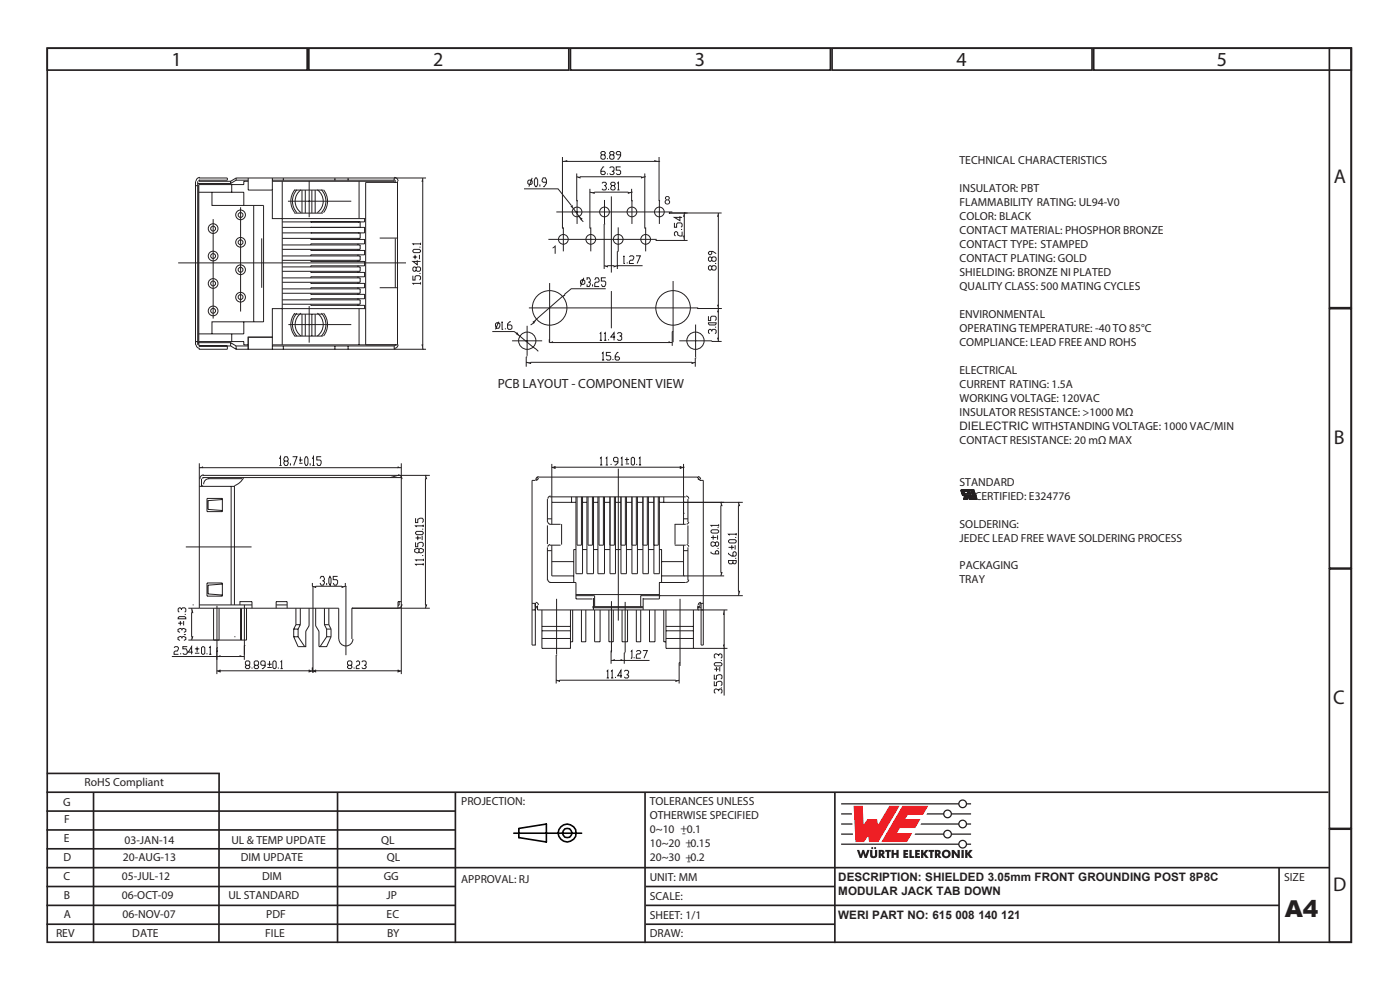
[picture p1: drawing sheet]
<svg xmlns="http://www.w3.org/2000/svg" width="297mm" height="210mm" viewBox="0 0 297 210" stroke-linecap="round" stroke-linejoin="round" font-family="sans-serif">
<defs><g id="words">
<text font-size="4.9" fill="#231f20" x="272.6" y="194.5">A4</text>
<g font-size="4.2" fill="#231f20">
<text x="36.4" y="14">1</text>
<text x="91.9" y="14">2</text>
<text x="147.4" y="14">3</text>
<text x="202.9" y="14">4</text>
<text x="258.2" y="14">5</text>
<text x="282.9" y="38.8">A</text>
<text x="282.9" y="94.1">B</text>
<text x="282.8" y="149.3">C</text>
<text x="282.8" y="189">D</text>
</g>
<text font-size="2.8" fill="#231f20" x="105.6" y="82.3">PCB LAYOUT - COMPONENT VIEW</text>
<g font-size="2.5" fill="#231f20">
<text x="203.6" y="34.9">TECHNICAL CHARACTERISTICS</text>
<text x="203.6" y="40.8">INSULATOR: PBT</text>
<text x="203.6" y="43.8">FLAMMABILITY RATING: UL94-V0</text>
<text x="203.6" y="46.7">COLOR: BLACK</text>
<text x="203.6" y="49.7">CONTACT MATERIAL: PHOSPHOR BRONZE</text>
<text x="203.6" y="52.7">CONTACT TYPE: STAMPED</text>
<text x="203.6" y="55.6">CONTACT PLATING: GOLD</text>
<text x="203.6" y="58.6">SHIELDING: BRONZE NI PLATED</text>
<text x="203.6" y="61.6">QUALITY CLASS: 500 MATING CYCLES</text>
<text x="203.6" y="67.5">ENVIRONMENTAL</text>
<text x="203.6" y="70.4">OPERATING TEMPERATURE: -40 TO 85°C</text>
<text x="203.6" y="73.4">COMPLIANCE: LEAD FREEAND ROHS</text>
<text x="203.6" y="79.4">ELECTRICAL</text>
<text x="203.6" y="82.3">CURRENT RATING: 1.5A</text>
<text x="203.6" y="85.3">WORKING VOLTAGE: 120VAC</text>
<text x="203.6" y="88.3">INSULATOR RESISTANCE: &gt;1000 MΩ</text>
<text x="203.6" y="91.2">DIELECTRIC WITHSTANDING VOLTAGE: 1000 VAC/MIN</text>
<text x="203.6" y="94.2">CONTACT RESISTANCE: 20 mΩ MAX</text>
<text x="203.6" y="103">STANDARD</text>
<text x="206.8" y="106">CERTIFIED: E324776</text>
<text x="203.6" y="112">SOLDERING:</text>
<text x="203.6" y="114.9">JEDEC LEAD FREE WAVE SOLDERING PROCESS</text>
<text x="203.6" y="120.8">PACKAGING</text>
<text x="203.6" y="123.8">TRAY</text>
<text x="17.9" y="166.8">RoHS Compliant</text>
<text x="13.4" y="171">G</text>
<text x="97.8" y="170.8">PROJECTION:</text>
<text x="137.8" y="170.8">TOLERANCES UNLESS</text>
<text x="137.8" y="173.8">OTHERWISE SPECIFIED</text>
<text x="13.5" y="178.7">E</text>
<text x="13.6" y="174.6">F</text>
<text x="26.4" y="179.1">03-JAN-14</text>
<text x="49.1" y="179.1">UL &amp; TEMP UPDATE</text>
<text x="80.8" y="179.1">QL</text>
<text x="137.8" y="176.8">0~10 +0.1</text>
<text x="137.8" y="179.7">10~20 +-0.15</text>
<text x="144.7" y="177.5">-</text>
<text x="13.4" y="182.7">D</text>
<text x="26.1" y="182.7">20-AUG-13</text>
<text x="51.1" y="182.7">DIM UPDATE</text>
<text x="82.1" y="182.7">QL</text>
<text x="137.8" y="182.7">20~30 +0.2</text>
<text x="145.8" y="183.5">-</text>
<text x="13.4" y="186.7">C</text>
<text x="13.5" y="190.8">B</text>
<text x="25.8" y="190.8">06-OCT-09</text>
<text x="25.9" y="186.7">05-JUL-12</text>
<text x="48.5" y="190.8">UL STANDARD</text>
<text x="55.6" y="186.7">DIM</text>
<text x="81.4" y="186.7">GG</text>
<text x="82" y="190.8">JP</text>
<text x="97.8" y="187.3">APPROVAL: RJ</text>
<text x="137.8" y="186.8">UNIT: MM</text>
<text x="137.8" y="190.9">SCALE:</text>
<text x="177.8" y="186.8">DESCRIPTION: SHIELDED 3.05mm FRONT GROUNDING POST 8P8C</text>
<text x="177.8" y="189.8">MODULAR JACK TAB DOWN</text>
<text x="272.4" y="186.8">SIZE</text>
<text x="13.5" y="194.8">A</text>
<text x="26" y="194.8">06-NOV-07</text>
<text x="56.5" y="194.8">PDF</text>
<text x="82" y="194.8">EC</text>
<text x="137.8" y="194.8">SHEET: 1/1</text>
<text x="177.8" y="194.8">WERI PART NO: 615</text>
<text x="202.7" y="194.8">008</text>
<text x="207.5" y="194.8">140</text>
<text x="212.4" y="194.8">121</text>
<text x="11.9" y="198.8">REV</text>
<text x="28.1" y="198.8">DATE</text>
<text x="56.3" y="198.8">FILE</text>
<text x="82.1" y="198.8">BY</text>
<text x="137.8" y="198.8">DRAW:</text>
</g>
</g></defs>
<!-- layer: Calque 1 -->
<g fill="none" stroke="#231f20" stroke-width=".35">
<path d="M10 10.2h276.7v189.7h-276.7zM10 10.2h55.2v4.7h-55.2zM65.5 10.2h55.2v4.7h-55.2zM121 10.2h55.2v4.7h-55.2zM176.5 10.2h55.2v4.7h-55.2zM232 10.2h54.7v4.7h-54.7zM282 10.2h4.7v55.1h-4.7zM282 65.5h4.7v55h-4.7zM282 120.7h4.7v55h-4.7zM9.8 168h272M9.8 172h86.7M9.8 176h86.7"/>
<path d="M9.9 164.1h36.7M19.8 168v32M46.5 164l-.1 36M71.6 168v32M96.6 168v32M136.8 168v32M177.1 168v32M282 175.9h4.7v24h-4.7zM9.8 192h86.7M9.8 196h86.7M9.8 180h86.7M9.8 184h272.2"/>
<path d="M9.8 188h86.7M137 192h134.3M137 196h40.1M137 188h40.1M271.3 184v16"/>
</g>
<g fill="none" stroke="#000" stroke-width=".34">
<path d="M109 176.7h14.4M110.1 175.7l5.8-.9v3.8l-5.8-.9z"/>
<circle cx="120.3" cy="176.7" r="1.88"/>
<circle cx="120.3" cy="176.7" r="1.02"/>
</g>
<g fill="#ee1d23">
<path d="M181.1 170.9h1.9l.2 4 .9-1.2h2l.2 1.3 2.4-4.1h2.1l-4.5 7.7h-1.9l-.2-1.3-.9 1.3h-1.8z"/>
<path d="M191.4 170.9h5.5l-1.1 1.9h-3.2l-.6 .9h3.3l-1.1 1.9h-3.3l-.6 1.1h3.2l-1.1 1.9h-5.4z"/>
</g>
<g fill="#231f20">
<path d="M181.8 180.3h.5l.3 1 .3-1h.4l.3 1 .4-1h.5l-.6 1.7h-.5l-.3-1-.3 1h-.4z"/>
<path d="M184.6 180.3h.5v1.2l.2 .1 .3-.1v-1.2h.5v1.1a.76 .76 0 0 1-.8 .6 .76 .76 0 0 1-.7-.6z"/>
<path d="M187.8 180.3h1.2v.4h-.4v1.3h-.5l.1-1.3h-.4z"/>
<path d="M189.1 180.3h.5v.6h.6v-.6h.5l-.1 1.7h-.4v-.7h-.6v.7h-.5z"/>
<path d="M191.6 180.3h1.1v.4h-.6v.2h.5v.4h-.5v.3h.6v.4h-1.1z"/>
<path d="M192.9 180.3h.5v1.3h.5v.4h-1z"/>
<path d="M194.1 180.3h1v.4h-.5v.2h.5v.4h-.5v.3h.6v.4h-1.1z"/>
<path d="M195.4 180.3h.5v.7l.5-.7h.6l-.7 .8 .7 .9h-.6l-.5-.7v.7h-.5z"/>
<path d="M197 180.3h1.2v.4h-.4v1.3h-.5v-1.3h-.3z"/>
<path d="M201.9 180.3h.5l.8 1-.1-1h.5v1.7h-.5l-.7-1.1v1.1h-.5z"/>
<path d="M204 180.3h.5v1.7h-.5z"/>
<path d="M204.7 180.3h.5v.7l.5-.7h.6l-.6 .8 .7 .9h-.6l-.6-.7v.7h-.5z"/>
<circle cx="185" cy="179.9" r=".22"/>
<circle cx="185.7" cy="179.9" r=".22"/>
</g>
<g fill="#231f20">
<path d="M186.9 180.7v.3h.2v-.2zM186.4 180.3h.5a.55 .55 0 0 1 .7 .3 .55 .55 0 0 1-.3 .7l.5 .7h-.5l-.4-.6v.6h-.5z" fill-rule="evenodd"/>
<path d="M198.8 180.7v.3h.2l.1-.2zM198.3 180.3h.6a.55 .55 0 0 1 .6 .3 .55 .55 0 0 1-.2 .7l.4 .7h-.5l-.4-.6v.6h-.5z" fill-rule="evenodd"/>
<path d="M200.3 181.2a.5 .5 0 0 0 1 0 .5 .5 0 0 0-1 0zM199.8 181.1a.95 .95 0 0 1 1.9 0 .95 .95 0 0 1-1.9 0z" fill-rule="evenodd"/>
</g>
<path d="M178.4 176.9h2.6M178.4 174.8h2.4M178.4 172.6h2.3" fill="none" stroke="#231f20" stroke-width=".27"/>
<g fill="#231f20">
<path d="M178.4 170.4h24.9a.94 .94 0 0 1 .9-.8 .94 .94 0 0 1 1 .8h.8v.2h-.8a.94 .94 0 0 1-1 .9 .94 .94 0 0 1-.9-.9h-24.9zM203.5 170.5a.7 .7 0 0 1 1.4 0 .7 .7 0 0 1-1.4 0z" fill-rule="evenodd"/>
<path d="M196.7 172.5h3.4a.94 .94 0 0 1 .9-.8 .94 .94 0 0 1 1 .8h4v.3h-4a.94 .94 0 0 1-1 .8 .94 .94 0 0 1-.9-.8h-3.6zM200.3 172.6a.7 .7 0 0 1 1.4 0 .7 .7 0 0 1-1.4 0z" fill-rule="evenodd"/>
<path d="M195.4 174.7h7.9a.94 .94 0 0 1 .9-.9 .94 .94 0 0 1 1 .9h.8v.2h-.8a.94 .94 0 0 1-1 .8 .94 .94 0 0 1-.9-.8h-8zM203.5 174.8a.7 .7 0 0 1 1.4 0 .7 .7 0 0 1-1.4 0z" fill-rule="evenodd"/>
<path d="M194.2 176.8h5.9a.94 .94 0 0 1 .9-.8 .94 .94 0 0 1 1 .8h4v.3h-4a.94 .94 0 0 1-1 .8 .94 .94 0 0 1-.9-.8h-6.1zM200.3 176.9a.7 .7 0 0 1 1.4 0 .7 .7 0 0 1-1.4 0z" fill-rule="evenodd"/>
<path d="M178.4 178.9h24.9a.94 .94 0 0 1 .9-.8 .94 .94 0 0 1 1 .8h.8v.3h-.8a.94 .94 0 0 1-1 .8 .94 .94 0 0 1-.9-.8h-24.9zM203.5 179.1a.7 .7 0 0 1 1.4 0 .7 .7 0 0 1-1.4 0z" fill-rule="evenodd"/>
</g>
<path d="M45.2 46.5v21.1M131.2 99.4v32.2M84.4 100.8h6.8M90.3 101.5v26.8M66.4 124.3v18.4M74.7 129h16.5M118.1 127v11.8" fill="none" stroke="#231f20" stroke-width=".21"/>
<path d="M90.3 128.3h.2l-.2 .7z" fill="#231f20"/>
<path d="M90.3 128.3h.2l-.2 .7" fill="none" stroke="#231f20" stroke-width=".21"/>
<path d="M90.3 100.8l.2 .7h-.2z" fill="#231f20"/>
<g fill="none" stroke="#231f20" stroke-width=".21">
<path d="M84.4 100.8h.1M88.2 112.9l.2-.2h1.2l.2 .5-.2 .2h-1.2zM88.2 109.9v1h.4v-.7l.5-.3h.5l.2 .3v.4l-.2 .3M88.2 115v1h.4v-.7l.5-.3h.5l.2 .3v.4l-.2 .3M88.2 114.1h1.1M88.6 113.6v1M89.6 112.2h.2M89.6 113.6v1M89.6 117.8h.2M89.8 111.6h-1.6l.2 .2M89.8 119.7h-1.6l.2 .2M89.8 111.3v.5"/>
<path d="M89.8 119.5v.4M90.3 100.8h.1M90.3 100.8l.2 .7h-.2M36.5 139.3h9.5M46 138.1h.1M46 137.4v5.6M46.7 139.3h4.2M51.8 136.9v3.1M74.7 129h.1M46.7 142.3h18.9M52.3 141.1l-.2-.2v-.5l.2-.2h.5l.2 .2v.5l-.9 .5 .2 .4h.5l.2-.2-.2-.5M53.5 141.6v.2"/>
<path d="M54.2 141.1l-.3-.2v-.5l.3-.2h.4l.3 .2v.5l-1 .5 .3 .4h.4l.3-.2-.3-.5M56.3 141.1h-.7l-.3-.2v-.5l.3-.2h.4l.3 .2v1l-.5 .4h-.2M56.7 140.9h1M56.7 141.6h1M57.2 140.2v1.2M58.1 140.2l.5 .2v1.2l-.3 .2-.4-.2v-1.2zM59 141.6v.2M59.5 140.4l.2-.2v1.6M59.5 141.8h.5M66.3 141.6v.9M66.3 142.3h.1M66.3 142.5h.1"/>
</g>
<g fill="#231f20" stroke="#231f20" stroke-width=".21">
<path d="M46 142.3l.7-.2v.4z"/>
<path d="M65.6 142.1l.7 .2-.7 .2z"/>
</g>
<path d="M50.9 139l.9 .3h-.9z" fill="#231f20"/>
<path d="M50.9 139v.3h.9" fill="none" stroke="#231f20" stroke-width=".21"/>
<path d="M46 139.3l.7-.3v.3z" fill="#231f20"/>
<g fill="none" stroke="#231f20" stroke-width=".21">
<path d="M42.3 98.3v3.2M43 99.2h41.4M85.1 98.3v3.2M36.9 137.4l.3-.2h.4l.3 .2-.3 .7h-.4l-.3 .2v.5h1M38.3 138.6v.2M39.7 137.2h-.9v.4h.7l.2 .5v.5l-.2 .2h-.5l-.2-.2M40.9 138.3h-.9l.7-1.1v1.6M41.4 137.6h.9M41.4 138.6h.9M41.8 137.2v1.1M42.7 137.4l.3-.2 .4 .2v1.2l-.2 .2-.5-.2zM43.9 138.6v.2"/>
<path d="M44.4 137.4l.2-.2v1.6M44.4 138.8h.4M46 139.3h.1M46 137.4h.1M46.7 139v.3h-.7M51.8 136.9h.1M85.1 128.3h.1M85.1 128.3v14.7M66.3 142.3h.1M66.3 142.5h.1M66.3 141.6v.9M67 142.3h17.4"/>
<path d="M74 141.1l-.3-.2v-.5l.3-.2h.4l.3 .2v.5l-.3 .2h-.4l-.3 .5 .3 .2h.4l.3-.2-.3-.5M75.1 141.6v.2M75.6 140.4l.2-.2 .5 .2v.5l-.7 .5v.4h.7M76.7 140.4l.3-.2h.4l.3 .2v.5l-.5 .2M77.4 141.1l.3 .3-.3 .4h-.4l-.3-.2"/>
</g>
<g fill="#231f20" stroke="#231f20" stroke-width=".21">
<path d="M84.4 142.1l.7 .2-.7 .2z"/>
<path d="M66.3 142.3l.7-.2v.4z"/>
</g>
<path d="M84.4 99l.7 .2h-.7z" fill="#231f20"/>
<path d="M84.4 99v.2h.7" fill="none" stroke="#231f20" stroke-width=".21"/>
<path d="M42.3 99.2l.7-.2v.2z" fill="#231f20"/>
<g fill="none" stroke="#231f20" stroke-width=".21">
<path d="M128.2 42.4v5.1M129.7 41.7v16.1M134.1 42.4v5.1M112.2 65.3h35.9M116.5 72v.7M116.6 60v12.6M117.2 72.7h24.7M142.6 70.3v3.1M42.3 99.2h.1M43 99v.2h-.7M59.3 97.3l.2-.4v1.8M59.3 98.7h.4"/>
<path d="M60.4 97.8l-.2-.2 .2-.7h.5l.2 .4-.2 .5h-.5l-.2 .2 .2 .7h.5l.2-.4-.2-.5M61.6 98.3v.4M62.1 96.9h.9l-.7 1.8M63.5 97.6h.7M63.5 98.3h.7M63.7 96.9v1.1M64.9 96.9h.2l.2 .4v1l-.2 .4h-.2l-.3-.4v-1zM65.8 98.3v.4M66.3 97.3l.2-.4v1.8M66.3 98.7h.4M68.1 96.9h-.9v.7h.7l.2 .2v.5l-.2 .4h-.5l-.2-.4M42.3 101.5h.1"/>
<path d="M85.1 101.5h.1"/>
</g>
<path d="M141.9 72.4l.7 .3h-.7z" fill="#231f20"/>
<path d="M141.9 72.4v.3h.7" fill="none" stroke="#231f20" stroke-width=".21"/>
<path d="M116.5 72.7l.7-.3v.3z" fill="#231f20"/>
<g fill="none" stroke="#231f20" stroke-width=".21">
<path d="M139.1 51h6.8M141.9 45.2h4M145.2 45.9v4.2M117.2 72.4v.3h-.7M127.2 70.8l.3-.2v1.6M127.2 72.2h.5M128.2 70.8l.2-.2v1.6M128.2 72.2h.4M129.1 72v.2M130.5 71.5h-.9l.7-.9v1.6M131 70.8l.2-.2h.5l.2 .2-.2 .5h-.3M131.7 71.3l.2 .2v.5l-.2 .2h-.5l-.2-.2"/>
<path d="M142.6 70.3h.1"/>
</g>
<path d="M144.9 50.1h.3v.9z" fill="#231f20"/>
<path d="M144.9 50.1h.3v.9" fill="none" stroke="#231f20" stroke-width=".21"/>
<path d="M145.2 45.2v.7h-.3z" fill="#231f20"/>
<path d="M139.1 51h.1M141.9 45.2h.1M141.9 45.2h11.2M143.1 47.3v.9h.4v-.7l.3-.2h.7l.2 .2v.5l-.2 .2M144.2 45.9v.9l-1.1-.7h1.6M144.5 48.7h.2M144.7 49.1v1h-.5l-.4-.3v-.4l-.3-.3-.4 .3v.4l.2 .3M145.2 45.2h.1M145.2 45.2v.7h-.3M152.4 45.9v18.8M148 65.4h5.1" fill="none" stroke="#231f20" stroke-width=".21"/>
<path d="M152.4 45.2v.7h-.2z" fill="#231f20"/>
<path d="M152.4 45.2v.7h-.2" fill="none" stroke="#231f20" stroke-width=".21"/>
<path d="M152.2 64.7h.2v.7z" fill="#231f20"/>
<g fill="none" stroke="#231f20" stroke-width=".21">
<path d="M116.3 50.8h23M125.3 48.2v5.1M131.1 48.2v5.1M141.9 45.2h.1M151 53.3v.5l-.2 .2-.5-.2 .2-.5h.7l.7 .5M151 54.7l.2-.2h.5l.2 .2v.5l-.2 .2h-.5l-.4-.9-.5 .2v.5l.2 .2 .5-.2M151 56.6l.2-.2h.5l.2 .2v.5l-.2 .2h-.5l-.2-.2v-.5l-.5-.2-.2 .2v.5l.2 .2 .5-.2M151.7 55.9h.2M148 65.4h.1M152.2 64.7h.2v.7M152.4 65.4h.1M118 138.9v6.1"/>
<path d="M118.7 144.3h24.7M144.1 140.6v4.4"/>
</g>
<path d="M143.4 144.3h.7l-.7 .2z" fill="#231f20"/>
<path d="M143.4 144.3v.2l.7-.2" fill="none" stroke="#231f20" stroke-width=".21"/>
<path d="M118 144.3h.7v.2z" fill="#231f20"/>
<g fill="none" stroke="#231f20" stroke-width=".21">
<path d="M125.1 40.1v8.3M126.1 40.8h7.2M134 40.1v2.5M118 138.9h.1M144.3 127v14.3M118 144.3l.7 .2v-.2M118 144.3h.1M128.7 142.4l.2-.2v1.6M128.7 143.8h.5M129.6 142.4l.3-.2v1.6M129.6 143.8h.5M130.6 143.6v.2"/>
<path d="M132 143.4h-1l.7-1.2v1.6M132.4 142.4l.3-.2h.4l.3 .2-.3 .7h-.2M133.1 143.1l.3 .3-.3 .4h-.4l-.3-.2M144.1 140.6h.1"/>
</g>
<path d="M125.1 40.8h1v.2z" fill="#231f20"/>
<path d="M125.1 40.8l1 .2v-.2" fill="none" stroke="#231f20" stroke-width=".21"/>
<path d="M133.3 40.8h.7l-.7 .2z" fill="#231f20"/>
<g fill="none" stroke="#231f20" stroke-width=".21">
<path d="M127.7 38.9l.2-.2h.5l.2 .2v.2l-.4 .3M128.4 39.4l.2 .7-.2 .2h-.5l-.2-.2M129.8 39.4l-.2-.3 .2-.4h.5l.2 .2-.2 .5h-.5l-.2 .4 .2 .5h.5l.2-.2-.2-.7M131 38.9l.2-.2v1.6M125.1 48.4h.1M128.2 47.5v9.6M128.9 56.4h1.4M129.1 40.1v.2M131 56.4h5.3M131 53.3v3.8M131 40.3h.4M133.3 40.8v.2l.7-.2"/>
<path d="M134 40.8h.1M134 42.6h.1"/>
</g>
<path d="M128.2 56.4h.7v.2z" fill="#231f20"/>
<path d="M128.2 56.4l.7 .2v-.2" fill="none" stroke="#231f20" stroke-width=".21"/>
<path d="M130.3 56.4h.7l-.7 .2z" fill="#231f20"/>
<g fill="none" stroke="#231f20" stroke-width=".21">
<path d="M118 45h24.6M119.5 48.2v5.1M122.4 42.4v5.1M128.2 47.5h.1M130.3 56.4v.2l.7-.2M131 56.4h.1M131 53.3h.1M132.4 54.5v-.2v1.6h.2M133.1 55.7v.2M133.5 54.5l.3-.2h.4l.3 .2-.3 .7h-.4l-.3 .2v.5h1M134.9 54.3h1l-.7 1.6M137 48.2v5.1"/>
<path d="M139.9 42.4v5.1M147.1 137.5h7.2M148 129.4h6.3M153.6 130.3v6.5M153.6 137.5v10"/>
</g>
<path d="M153.6 129.4v.9h-.2z" fill="#231f20"/>
<path d="M153.6 129.4v.9h-.2" fill="none" stroke="#231f20" stroke-width=".21"/>
<path d="M153.4 136.8h.2v.7z" fill="#231f20"/>
<g fill="none" stroke="#231f20" stroke-width=".21">
<path d="M129.6 138v2.8M132.4 138.5v2.3M147.1 137.5h.1M148 129.4h.1M152.5 138.9l.2-.2 .5 .2v.5l-.3 .2M152.5 139.2v-.3l-.7-.2-.3 .2v.5l.3 .2M153.4 136.8h.2v.7M153.6 137.5h.1M130.3 140.1h1.4M132.4 140.1h5.4M151.5 143.1v1h.5v-.7l.5-.3h.4l.3 .3v.4l-.3 .3M151.5 144.5v1h.5v-.7l.5-.3h.4l.3 .3v.4l-.3 .3"/>
<path d="M151.5 142h1M151.8 140.6h1.1l.3 .4-.3 .3h-1.1l-.3-.3zM152 141.5v.9M152.5 146.4l.2-.3 .5 .3v.4l-.3 .3M152.5 146.6v-.2l-.7-.3-.3 .3v.4l.3 .3M152.7 141.5v.9M152.9 140.1h.3M152.9 145.9h.3"/>
</g>
<path d="M129.6 140.1l.7-.2v.2z" fill="#231f20"/>
<path d="M130.3 139.9v.2h-.7" fill="none" stroke="#231f20" stroke-width=".21"/>
<path d="M131.7 139.9l.7 .2h-.7z" fill="#231f20"/>
<g fill="none" stroke="#231f20" stroke-width=".21">
<path d="M41.5 38.5v34.7M41.5 39.4h.4M41.9 38.5v34.7M41.9 38.9h7M42.2 37.8h6v.4h-6M42.4 38.2l-.2 .2 6.7 .1M42.4 37.6a.8 .8 0 0 0-.8 .8M49.2 39.2v1.6M50.1 38.2l-1.2 .7v-.4M50.1 37.8h40.3M50.1 38.2h2.6M50.1 37.8l-1.2 .7"/>
<path d="M50.1 37.8v.4M52.7 38.5h-1v.7h-9.5v34M52.7 37.8v2.5h5.1M57.8 37.8v2.5M57.8 38.5h25.8v.2M59.9 38.5v34.7M60.1 37.8v.4M65.6 38.4v7.7M71.1 37.8v.4M73.8 37.8v.4M76.2 38.5v7.9M83.6 37.8v.4h-25.8"/>
<path d="M83.6 37.8h.1M83.6 38.2l.2 .1 .1 .4M83.6 37.6a.8 .8 0 0 1 .8 .8M84.3 38.7h-6.7v34.5M84.3 38.5v34.7h-26.5M89.7 38.5v34.7M112.2 38.2h.5l.2 .2v.5l-.2 .2h-.5l-.2-.2v-.5zM112.9 37.7l-.7 1.9M113.6 37.7h.2l.3 .5v.9l-.3 .5h-.2l-.2-.5v-.9zM114.5 39.1v.5M115.9 38.7h-.7l-.2-.3 .2-.7h.5l.2 .5v.7l-.4 .7h-.3M119.3 33.3v15.1"/>
<path d="M120.3 34.2h18.6M122.3 36.8v5.8M123 37.5h13.1M127.7 32.8l-.2-.4 .2-.3h.5l.2 .5-.9 .5v.4l.2 .3h.5l.2-.3v-.4l-.2-.3M128.2 35.4h-.3l-.4 .7v.7l.2 .2h.5l.2-.2-.2-.5h-.7M128.9 36.8v.2M128.9 33.5v.3M129.3 35.6l.3-.2h.4l.3 .2v.5l-.5 .2M129.6 32.8l-.3-.2 .3-.5h.4l.3 .3-.3 .4h-.4l-.3 .3v.4l.3 .3h.4l.3-.3v-.4l-.3-.3M130 36.3l.3 .3-.3 .4h-.4l-.3-.2M131.7 35.4h-1v.7h.7l.3 .2v.5l-.3 .2h-.4l-.3-.2M131.7 32.8h-.7l-.3-.4 .3-.3h.4l.3 .3v.7l-.5 .7h-.2"/>
<path d="M136.8 36.8v11.6M136.8 37.5h.1M139.8 33.3v9.3M139.8 34.2h.1M37.8 55.8h48.3M42.2 40.8h9.5v2.8M45 40.8v2.8h6.7M51 44v22.1M51.7 43.6h4.2v24.7h-10.9v2.5M53.8 43.6v24.7M55.5 50.6v10.4M57.8 40.3v6.1h19.8"/>
<path d="M59.9 52h16.5v.9h-16.5M59.9 54.3h16.5v.9h-16.5M59.9 56.6h16.5v1h-16.5M59.9 58.9h16.5v1h-16.5M59.9 48.2h17.4v1.2h-17.4M61.1 42.7h13.4M62.4 45.2h6.1M62.4 40.3h6.1M62.5 40.3a3.9 3.9 0 0 0 0 4.8M63 40.3a3.5 3.5 0 0 0 0 4.8M63.9 40.3a2.97 2.97 0 0 0 0 4.8M64.1 40.3v4.9"/>
<path d="M64.8 40.3v4.9M65.9 49.4h.1M65.9 47.1h.1M65.9 48.2h.1M65.9 59.9v.2h11.4v.9h-11.4v.3M65.9 50.6v.2h11.4v.9h-11.4v.3M65.9 52.9v.2h11.4v1h-11.4v.2M65.9 55.2v.3h11.4v.9h-11.4v.2M65.9 57.6v.2h11.4v.9h-11.4v.2M66.2 40.3v4.9M66.9 40.3v4.9M67.3 40.3a2.97 2.97 0 0 1 0 4.8"/>
<path d="M68.2 40.3a3.5 3.5 0 0 1 0 4.8M68.6 40.3a3.9 3.9 0 0 1 0 4.8M75.9 48.2h.1M75.9 47.1h.1M75.9 49.4h.1M75.9 50.6v.2M75.9 51.7v.3M75.9 52.9v.2M75.9 54.1v.2M75.9 55.2v.3M75.9 56.4v.2M75.9 57.6v.2"/>
<path d="M75.9 58.7v.2M75.9 59.9v.2M76.4 47.1v1.1M76.4 49.4v1.2h-16.5M77.3 46.4v.7h-17.4M80.6 50.5h3.8M83.9 50.6v10.4M87.6 53.1l.2-.2h1.2l.2 .5-.2 .2h-1.2zM87.6 58.5v.9h.5v-.7l.2-.2h.7l.2 .2v.5l-.2 .2M87.6 54.5h.9M88.1 54.1v.9M88.3 56.9l.2-.3h.5l.2 .3v.4l-.2 .3h-.5l-.2-.3v-.4l-.5-.3-.2 .3v.4l.2 .3 .5-.3"/>
<path d="M88.5 55.2v1l-.9-.7h1.6M89 52.4h.2M89 54.1v.9M89 58h.2M89.2 51.7h-1.6l.2 .3M89.2 51.5v.5M89.2 59.9v.4M111.2 40.1h7.2l2.8 3.5M119.3 48.4h.1M121.6 44.2h.1M121.6 44.2l1.2 1.7M122.3 42.6h.1"/>
<path d="M122.8 45.9h.1M123.1 59.6l.3-.2h.4l.3 .2v.5l-.3 .2h-.4l-.3-.2zM123.3 46.6l.4 .4M123.8 58.9l-.7 1.9M124.5 59.4v-.5h.5l.2 .7-.4 .3M125 59.9l.2 .2-.2 .7h-.5v-.5M126.2 59.4l.2-.5h.5l.2 .7-.9 .5v.7h.9M128.5 58.9h-.9v.7h.7l.2 .3v.4l-.2 .5h-.5l-.2-.5M136.8 48.4h.1M139.8 42.6h.1M142.8 59.6v13M41.5 72.5h.4"/>
<path d="M41.6 73.1a.8 .8 0 0 0 .8 .8M41.9 72.7h7M42.2 73.1l.2 .2M42.2 73.4h6.7M42.2 72.5h9.5v.7h1M48.2 73.4v.7h-6M48.9 73.4v-.7l1.2 .7M48.9 73.4l1.2 .7M49.2 70.8v1.7M50.1 73.4h2.6M50.1 73.4v.7M50.1 74.1h40.3"/>
<path d="M51.7 68.3v2.5h-9.5M57.8 73.4h25.8v.7M59.9 63.6h16.5v.9h-16.5M59.9 61.3h16.5v.9h-16.5M60.1 73.4v.7M61.2 68.9h13.3M62.4 71.3h6.1M62.4 66.6h6.1M62.5 66.4a3.9 3.9 0 0 0 0 4.9M63 66.4a3.5 3.5 0 0 0 0 4.9M63.9 66.4a2.97 2.97 0 0 0 0 4.9M64.1 66.6v4.7"/>
<path d="M64.8 66.6v4.7M65.6 64.9v7.8M65.9 62.2v.2h11.4v1h-11.4v.2M65.9 64.5v.3h11.4v.7M66.2 66.6v4.7M66.9 66.6v4.7M67.3 66.4a2.97 2.97 0 0 1 0 4.9M68.2 66.4a3.5 3.5 0 0 1 0 4.9M68.6 66.4a3.9 3.9 0 0 1 0 4.9M71.1 73.4v.7M73.8 73.4v.7M75.9 61v.3"/>
<path d="M75.9 62.2v.2M75.9 63.4v.2M75.9 64.5v.3M76.2 65.5v7.7M77.6 65.5h-19.8v6h-5.1v2.6v-2.6h5.1v2.6M80.6 61h3.8M83.6 73.2h.1M83.6 74.1h.1M83.9 73.2h.1M83.9 73.1l-.3 .2M84.4 73.1a.8 .8 0 0 1-.8 .8M89.2 60.1h-1.6l.2 .2"/>
<path d="M89.7 74.1h.1M104.4 70.3h4.7l.7 .5M105.3 68.5h.5l.2 .2v.5l-.2 .4h-.5l-.2-.4v-.5zM105.8 68.2l-.7 1.7M106.5 68.5v-.3v1.7h.2M107.2 69.6v.3M108.4 68.2h-.3l-.4 .5v.9l.2 .3h.5l.2-.3v-.4l-.2-.3h-.7M108.6 72.3h6.4M110.2 71.3l2.8 2.3M110.2 71.3h.1M111.6 75.7v2.1M111.6 76.9h.1"/>
<path d="M111.6 75.7h.1M111.8 69.1v6.4M112.6 76.9h34.2M113 73.6h.1M113.3 68.5l-.7 .4M113.7 74.1l.5 .4M113.7 67.8h.1M119.3 62.9h.1M119.3 62.9l-5.6 4.9M125.7 60.3v.5M127.7 75l.2-.2v1.6M127.7 76.4h.5"/>
<path d="M128.5 61.3h-7.3l-1.4 1.1M129.6 74.8h-1v.7h.7l.3 .2v.5l-.3 .2h-.4l-.3-.2M129.7 61.7v7.9M130 76.2v.2M131.2 74.8h-.2l-.5 .7v.7l.2 .2h.5l.2-.2-.2-.5h-.7M144.1 72.3h6.9M147.5 75.9v1.9M147.5 75.9h.1M147.6 68.8v7M148 65.4h.1M148 65.4h5.1M150.3 68.5h1.6v.2l-.2 .2h-1.2z"/>
<path d="M150.3 67.1v.9h.5v-.7l.2-.2h.7l.2 .2v.5l-.2 .2M151 72.4h.1M151 70.1l.2-.2h.5l.2 .2v.5l-.2 .2M151 70.3v-.2l-.5-.2-.2 .2v.5l.2 .2M151 72.4h2.1M151.7 69.4h.2M152.4 72.4h.1M152.4 66.1v5.6M117.1 98.4v12.8M117.8 99.1h26.5M127.3 97.2l.2-.2v1.6M127.3 98.6h.5"/>
<path d="M129.6 98.4v.2M132.6 97.5h.8M132.7 98.4h.7M133 97v1.2M134.1 97l.5 .2v1.2l-.2 .2-.5-.2v-1.2zM135.1 98.4v.2M135.5 97.2l.3-.2v1.6M135.5 98.6h.5M145 98.4v12.8M145 99.1h.1M39.4 116h14M42.3 103.2h7.4v25.1"/>
<path d="M42.3 101.5v27.5M42.7 101.5v1.7M43 102.9v.3M43 101.3h42.1M43 100.8h41.4l-1.6 .5M43.2 101.3l-.2 .2M43.2 100.7a.8 .8 0 0 0-.8 .8M43.9 105.7h3.3v2.8h-3.3zM44.1 101.5h7.3M44.4 101.5a1.15 1.15 0 0 0-1.2 1.2M47.2 106l-3.1 .2v1.9l3.1 .2M49 103.2v25.1"/>
<path d="M51.7 101.3a3.4 3.4 0 0 1-2 1.7M84.5 100.7a.8 .8 0 0 1 .8 .8M85.1 101.5v26.8M113.6 101.9h-.7v34.9h.7v-8.8M113.6 101.7h.4M114 101.2v.2M114.2 101.3l-.3 .5-.3 .1M114.3 101.2h33.7v.2M114.3 101.1l-.5 .3-.1 .3M116.1 116.8h1M116.1 110.1h1M116.1 116.1v7"/>
<path d="M116.1 105.9v4.9M116.1 111.4v4M116.2 110.7l.3 .4 .2 .1M116.6 105.4h28.9M116.6 115.6h2.3M116.6 111.2h2.3M116.7 115.5l-.2 .1-.3 .4M116.8 105.2l-.3 .1-.3 .5M117.1 106.6h5.1M117.1 119.1h4.6M117.1 106.6h.1M117.1 115.6v6.6h4.6"/>
<path d="M119.1 111.2v4.3M121.3 105.4v1.2M122.2 116.6h-.5v7M122.2 105.4v16.3h1.4v-16.3M122.4 105.4v10.2h.9v-10.2M123.6 106.6h.9M123.6 116.6h.9M124.5 105.4v16.3h1.4v-16.3M124.7 105.4v10.2h1v-10.2M125.9 116.6h.9M125.9 106.6h.9M126.8 105.4v16.3h1.4v-16.3"/>
<path d="M127.1 105.4v10.2h.9v-10.2M128.2 106.6h1.2M128.2 116.6h1.2M129.4 105.4v16.3h1.2v-16.3M130.3 105.4v10.2h-.9M130.6 106.6h1.1M130.6 116.6h1.1M131.7 105.4v16.3h1.2v-16.3M132.7 105.4v10.2h-1M132.9 106.6h1.2M132.9 116.6h1.2M134.1 105.4v16.3h1.1v-16.3"/>
<path d="M135 105.4v10.2h-.9M135.2 106.6h1.2M135.2 116.6h1.2M136.4 105.4v16.3h1.2v-16.3M137.3 105.4v10.2h-.9M137.6 106.6h1.1M137.6 116.6h1.1M138.7 105.4v16.3h1.2v-16.3M139.7 105.4v10.2h-1M139.9 116.6h.4v7M140.3 119.1h4.7M140.8 105.4v1.2"/>
<path d="M143.1 115.6h2.4M143.1 111.2h2.4M143.2 111.2v4.3M145 115.6v6.6M145 106.6h.1M145 108.9h.1M145 116.8h.9M145 110.1h.9M145.5 105.2l.3 .1 .3 .5M145.7 115.5l.2 .1 .2 .4M145.9 105.9v4.9M145.9 111.4v4"/>
<path d="M145.9 116.1v7M146.1 110.7l-.1 .2-.3 .3M148 101.7h.5M148.1 101.1l.5 .3v.3M148.1 101.3l.3 .5 .3 .1M148.5 101.9h.7v34.9h-.5v-8.8M150.8 112.6l.3-.2h1.1l.3 .4-.3 .3h-1.1zM150.8 117v.3l.5 .2h1.2v-.5l-.3-.2-.4 .2v.5M150.8 114h1.2M151.3 113.5v1M151.8 115.2l.4-.3 .3 .3v.4l-.5 .3-.2-.3v-.4l-.5-.3-.5 .3v.4l.3 .3 .7-.3M152.2 111.9h.3"/>
<path d="M152.2 113.5v1M152.2 116.3h.3M152.5 111.4h-1.7l.3 .3M152.5 111.2v.5M152.9 106.6h.1M152.9 107.3v14.2M154.6 117.3v.2l.7 .5h.7l.2-.3v-.4l-.2-.3-.5 .3v.7M154.6 116.1h1.1M154.8 114.5h1.2l.2 .4-.2 .3h-1.2l-.2-.3zM155.3 115.6v1M155.5 118.9h.7v.5l-.2 .2-.5-.2v-.5h-.9v.5l.2 .2h.5l.2-.2M156 114h.2"/>
<path d="M156 115.6v1M156 118.4h.2M156.2 113.3h-1.6l.2 .2M156.2 113.1v.4M156.7 106.6h.1M156.7 107.3v18.1M157.6 106.6h-17.7M37.8 132.2h.9M38 130.8h1.2l.2 .5h-1.6zM38.3 131.7v1M38.5 129.2l.2-.3h.5l.2 .3v.4l-.2 .3M38.5 129.4l-.2-.5-.5 .3v.4l.2 .3"/>
<path d="M39 131.7v1M39.2 130.3h.2M40 129h31.9v6.5M40.7 129.9v5.2M40.9 128.3h.1M42.3 128.3h11.2M43.9 123.7h3.3v2.8h-3.3zM45.3 129v6.8M46 128.5v9.8M46.5 129v6.8M47.2 123.9l-3.1 .2v1.9l3.1 .2M49.7 135.1h.1"/>
<path d="M50.9 128.3v-.7h2.6v1.4M51.1 129v6.8M51.8 128.3v10.6M52.3 129v6.8h-12.3M58.6 129v-1.4h2.3v1.4M58.6 128.3h2.3M62.3 133.4h.9M62.3 135.1h.9M62.3 133.4v1.7M62.8 129v3.5M62.8 132.5h.9M62.8 132.5l-.5 .9"/>
<path d="M63.2 133.4v1.7M63.2 135.1l1.4 2.1M63.7 132.5l-.5 .9M63.7 129v3.5M65.6 129v3.7l-.7 1.2v3.3h-1.7l-.9-2.1M66.3 123.7v.7M67 129v3.7l.7 1.2v3.3h1.6l.9-2.1M67 124.4h5.6M67.9 122.7l.2-.4h.5l.2 .7-.4 .2M68.6 123.2l.2 .2-.2 .7h-.5l-.2-.4M68.8 132.5h1M68.8 129v3.5"/>
<path d="M68.8 132.5l.5 .9M69.3 123.7v.4M69.3 135.1h.9M69.3 133.4v1.7M69.3 135.1l-1.4 2.1M69.3 133.4h.9M69.8 132.5l.4 .9M69.8 129v3.5M70 122.3l.2 .4v1l-.2 .4-.2-.4v-1zM70 124.1h.1M70.2 133.4v1.7M71.6 122.3h-.9v.7h.7l.2 .2v.5l-.2 .4h-.5l-.2-.4"/>
<path d="M71.9 135.5a1.49 1.49 0 0 0 1.5 1.5 1.49 1.49 0 0 0 1.5-1.5M73.3 124.4h.1M73.3 123.7v.7M73.4 124.3v14.7M84.7 127.6v.7M84.7 128.2l-.2 .2M85.1 127.6h-.7v1.4h-9.7v6.5M85.3 128.2a.8 .8 0 0 1-.8 .8M112.9 128h.7M113.6 128.7h.4M113.6 128v1.4h-.7M113.6 128.9h.4"/>
<path d="M113.6 127.8l.5 .3 .1 .2M115 129.4v8.1h6v-8.1M115 135.4h6M115 133.8h6M115 132.9h6M116.2 123l.1 .3 .5 .2M116.6 123.6h5.6v3.5h3.5M121.5 129.4v6.7h-.5M122.2 126.4h3.9v2.3M122.2 126.1h17.7M123.3 129.4v6.7h1v-6.7M125.7 128.7h10.7"/>
<path d="M125.7 128.9h10.7M125.9 126.9v2.5M126.1 129.4v6.7h1.2v-6.7M129.2 129.4v6.7h.9v-6.7M129.6 138h.1M129.7 127.5v10.9M131.7 139.9v.2h.7M132 129.4v6.7h1.1v-6.7M132.4 138.5h.1M132.6 127.7v10.7M133.8 138.2l.3-.2v1.6h-.3M134.5 139.4v.2"/>
<path d="M135 129.4v6.7h.9v-6.7M135 138.2l.2-.2h.5l.2 .2-.2 .5h-.5l-.2 .2v.7h.9M136.4 138h.9l-.7 1.6M136.4 126.9v2.5M137.8 129.4v6.7h1.2v-6.7M139.9 126.4h.1M140.8 129.4v6.7h.5M141.3 129.4v8.1h5.8v-8.1M141.3 135.4h5.8M141.3 133.8h5.8M141.3 132.9h5.8M145 122.2h.1"/>
<path d="M145.5 123.6h-5.6v3.5h-3.5M146.1 123l-.1 .3-.5 .2M148 128.4v1h-34v-1M148 128.9h.7M148.7 127.8h-.3l-.3 .5M148.7 129.4h.5M149.2 128h-.7v.7h-.5M153.6 122.2h-13.3M157.6 126.4h-21.7v2.3M132.4 140.1h.1"/>
<circle cx="45.2" cy="54.3" r=".52"/>
<circle cx="45.2" cy="48.5" r=".52"/>
<circle cx="45.2" cy="54.3" r="1.03"/>
<circle cx="45.2" cy="48.5" r="1.03"/>
<circle cx="51" cy="57.2" r=".52"/>
<circle cx="51" cy="51.4" r=".52"/>
<circle cx="51" cy="57.2" r="1.03"/>
<circle cx="51" cy="45.6" r=".52"/>
<circle cx="51" cy="51.4" r="1.03"/>
<circle cx="51" cy="45.6" r="1.03"/>
<circle cx="119.5" cy="50.8" r="1.03"/>
<circle cx="122.4" cy="45" r="1.03"/>
<circle cx="125.3" cy="50.8" r="1.03"/>
<circle cx="128.2" cy="45" r="1.03"/>
<circle cx="131.2" cy="50.8" r="1.03"/>
<circle cx="134.1" cy="45" r="1.03"/>
<circle cx="137" cy="50.8" r="1.03"/>
<circle cx="139.9" cy="45" r="1.03"/>
<circle cx="45.2" cy="60.1" r=".52"/>
<circle cx="45.2" cy="65.9" r=".52"/>
<circle cx="45.2" cy="60.1" r="1.03"/>
<circle cx="45.2" cy="66" r="1.03"/>
<circle cx="51" cy="63" r=".52"/>
<circle cx="51" cy="63" r="1.03"/>
<circle cx="111.9" cy="72.3" r="1.83"/>
<circle cx="116.6" cy="65.3" r="3.7"/>
<circle cx="142.8" cy="65.3" r="3.7"/>
<circle cx="147.5" cy="72.3" r="1.83"/>
</g>
<g fill="#231f20" stroke="#231f20" stroke-width=".21">
<path d="M40.7 129l.2 .9h-.2z"/>
<path d="M40.7 135.1h.2l-.2 .7z"/>
<path d="M122.8 45.9l.7 .4-.2 .3z"/>
<path d="M121.2 43.8l.2-.2 .2 .6z"/>
<path d="M113 68.2l.7-.4-.4 .7z"/>
<path d="M119.8 62.4v.2l-.5 .3z"/>
<path d="M122.3 37.5h.7v.2z"/>
<path d="M136.1 37.5h.7l-.7 .2z"/>
<path d="M119.3 34.2l1-.2v.2z"/>
<path d="M138.9 34l.9 .2h-.9z"/>
<path d="M72.6 124.4h.7l-.7 .2z"/>
<path d="M66.3 124.4h.7v.2z"/>
<path d="M89.7 37.8v.7h-.3z"/>
<path d="M89.4 73.2h.3v.9z"/>
<path d="M146.8 76.9h.7l-.7 .2z"/>
<path d="M111.6 76.9h1v.2z"/>
<path d="M152.4 65.4v.7h-.2z"/>
<path d="M152.2 71.7h.2v.7z"/>
<path d="M113 73.6l.7 .5z"/>
<path d="M109.5 70.8l.3-.2 .4 .7z"/>
<path d="M152.9 121.5h.3l-.3 .7z"/>
<path d="M152.9 106.6l.3 .7h-.3z"/>
<path d="M156.7 125.4h.2l-.2 1z"/>
<path d="M156.7 106.6l.2 .7h-.2z"/>
<path d="M117.1 99.1l.7-.2v.4z"/>
<path d="M144.3 98.9l.7 .2-.7 .2z"/>
</g>
<g fill="#231f20">
<path d="M117.2 52.5l.7-.5v1.8h-.2v-1.4l-.5 .3z"/>
<path d="M141.3 42a.3 .3 0 0 0 .6 0 .3 .3 0 0 0-.6 0zM141.2 42.8a.36 .36 0 0 0 .7 0 .36 .36 0 0 0-.7 0zM141.2 41.7a.48 .48 0 0 1 .7 0 .48 .48 0 0 1-.1 .7 .53 .53 0 0 1 .2 .8 .53 .53 0 0 1-.8 0 .53 .53 0 0 1 .1-.8l-.2-.2z"/>
<path d="M204 103.9l-.1 .2zM204.6 104.3h.6zM206.1 105.2h.2zM205.7 105.9h1.3zM205.3 105.3l-.2 .6zM205.3 105.2l.1 .1zM205.4 105.3l.3 .6zM204.2 105l.4 .1zM204.6 105.2l-.1 .7zM204.5 105.9h.6zM204.7 104.7h.6zM207.2 105.6l-.2 .3 .2-.1z"/>
</g>
<path d="M204 103.9l-.1 .2M204.2 105l.4 .2-.1 .7h.6l.2-.7 .4 .7h1.3l.2-.1v-.2M205.2 104.3h-.6M205.2 104.3h.1M205.3 104.6l-.6 .1M206 103.8l-.1 .1M206 105.2h.4" fill="none" stroke="#231f20" stroke-width=".21"/>
<path d="M204.1 103.8h1.4z" fill="#231f20"/>
<path d="M204.1 103.8h1.4" fill="none" stroke="#231f20" stroke-width=".21"/>
<path d="M206 103.8h.5z" fill="#231f20"/>
<path d="M206 103.8h.5" fill="none" stroke="#231f20" stroke-width=".21"/>
<path d="M204 103.9h1.5z" fill="#231f20"/>
<path d="M204.1 103.8l1.4 .1" fill="none" stroke="#231f20" stroke-width=".21"/>
<path d="M204.1 103.8l1.4 .1z" fill="#231f20"/>
<path d="M204.1 103.8l1.4 .1" fill="none" stroke="#231f20" stroke-width=".21"/>
<path d="M206 103.9h.5z" fill="#231f20"/>
<path d="M206 103.8l.5 .1" fill="none" stroke="#231f20" stroke-width=".21"/>
<path d="M206 103.8l.5 .1z" fill="#231f20"/>
<path d="M206 103.8l.5 .1" fill="none" stroke="#231f20" stroke-width=".21"/>
<path d="M204 103.9h1.5z" fill="#231f20"/>
<path d="M204 103.9h1.5" fill="none" stroke="#231f20" stroke-width=".21"/>
<path d="M204 103.9h1.5z" fill="#231f20"/>
<path d="M204 103.9h1.5" fill="none" stroke="#231f20" stroke-width=".21"/>
<path d="M206 103.9h.5z" fill="#231f20"/>
<path d="M206 103.9h.5" fill="none" stroke="#231f20" stroke-width=".21"/>
<path d="M206 103.9h.5z" fill="#231f20"/>
<path d="M206 103.9h.5" fill="none" stroke="#231f20" stroke-width=".21"/>
<path d="M204 103.9h1.6z" fill="#231f20"/>
<path d="M204 103.9h1.6" fill="none" stroke="#231f20" stroke-width=".21"/>
<path d="M204 103.9h1.6z" fill="#231f20"/>
<path d="M204 103.9h1.6" fill="none" stroke="#231f20" stroke-width=".21"/>
<path d="M206 103.9h.5z" fill="#231f20"/>
<path d="M206 103.9h.5" fill="none" stroke="#231f20" stroke-width=".21"/>
<path d="M206 103.9h.5z" fill="#231f20"/>
<path d="M206 103.9h.5" fill="none" stroke="#231f20" stroke-width=".21"/>
<path d="M204 103.9h1.6z" fill="#231f20"/>
<path d="M204 103.9h1.6" fill="none" stroke="#231f20" stroke-width=".21"/>
<path d="M204 103.9h1.6z" fill="#231f20"/>
<path d="M204 103.9h1.6" fill="none" stroke="#231f20" stroke-width=".21"/>
<path d="M206 103.9h.5z" fill="#231f20"/>
<path d="M206 103.9h.5" fill="none" stroke="#231f20" stroke-width=".21"/>
<path d="M206 103.9h.5z" fill="#231f20"/>
<path d="M206 103.9h.5" fill="none" stroke="#231f20" stroke-width=".21"/>
<path d="M204 103.9h1.6z" fill="#231f20"/>
<path d="M204 103.9h1.6" fill="none" stroke="#231f20" stroke-width=".21"/>
<path d="M204 103.9h1.6z" fill="#231f20"/>
<path d="M204 103.9h1.6" fill="none" stroke="#231f20" stroke-width=".21"/>
<path d="M206 103.9h.6z" fill="#231f20"/>
<path d="M206 103.9h.6" fill="none" stroke="#231f20" stroke-width=".21"/>
<path d="M206 103.9h.6z" fill="#231f20"/>
<path d="M206 103.9h.6" fill="none" stroke="#231f20" stroke-width=".21"/>
<path d="M204 103.9h1.6z" fill="#231f20"/>
<path d="M204 103.9h1.6" fill="none" stroke="#231f20" stroke-width=".21"/>
<path d="M204 103.9h1.6z" fill="#231f20"/>
<path d="M204 103.9h1.6" fill="none" stroke="#231f20" stroke-width=".21"/>
<path d="M206 103.9h.6z" fill="#231f20"/>
<path d="M206 103.9h.6" fill="none" stroke="#231f20" stroke-width=".21"/>
<path d="M206 103.9h.6z" fill="#231f20"/>
<path d="M206 103.9h.6" fill="none" stroke="#231f20" stroke-width=".21"/>
<path d="M204 103.9h1.6z" fill="#231f20"/>
<path d="M204 103.9h1.6" fill="none" stroke="#231f20" stroke-width=".21"/>
<path d="M204 103.9h1.6z" fill="#231f20"/>
<path d="M204 103.9h1.6" fill="none" stroke="#231f20" stroke-width=".21"/>
<path d="M206 103.9h.6z" fill="#231f20"/>
<path d="M206 103.9h.6" fill="none" stroke="#231f20" stroke-width=".21"/>
<path d="M206 103.9h.6z" fill="#231f20"/>
<path d="M206 103.9h.6" fill="none" stroke="#231f20" stroke-width=".21"/>
<path d="M203.9 103.9h1.7z" fill="#231f20"/>
<path d="M203.9 103.9h1.7" fill="none" stroke="#231f20" stroke-width=".21"/>
<path d="M203.9 103.9h1.7z" fill="#231f20"/>
<path d="M203.9 103.9h1.7" fill="none" stroke="#231f20" stroke-width=".21"/>
<path d="M205.9 103.9h.7z" fill="#231f20"/>
<path d="M205.9 103.9h.7" fill="none" stroke="#231f20" stroke-width=".21"/>
<path d="M205.9 103.9h.7z" fill="#231f20"/>
<path d="M205.9 103.9h.7" fill="none" stroke="#231f20" stroke-width=".21"/>
<path d="M203.9 103.9l1.7 .1z" fill="#231f20"/>
<path d="M203.9 103.9l1.7 .1" fill="none" stroke="#231f20" stroke-width=".21"/>
<path d="M203.9 103.9l1.7 .1z" fill="#231f20"/>
<path d="M203.9 103.9l1.7 .1" fill="none" stroke="#231f20" stroke-width=".21"/>
<path d="M205.9 103.9l.7 .1z" fill="#231f20"/>
<path d="M205.9 103.9l.7 .1" fill="none" stroke="#231f20" stroke-width=".21"/>
<path d="M205.9 103.9l.7 .1z" fill="#231f20"/>
<path d="M205.9 103.9l.7 .1" fill="none" stroke="#231f20" stroke-width=".21"/>
<path d="M203.9 104h1.8z" fill="#231f20"/>
<path d="M203.9 104h1.8" fill="none" stroke="#231f20" stroke-width=".21"/>
<path d="M203.9 104h1.8z" fill="#231f20"/>
<path d="M203.9 104h1.8" fill="none" stroke="#231f20" stroke-width=".21"/>
<path d="M206 104h.6z" fill="#231f20"/>
<path d="M206 104h.6" fill="none" stroke="#231f20" stroke-width=".21"/>
<path d="M206 104h.6z" fill="#231f20"/>
<path d="M206 104h.6" fill="none" stroke="#231f20" stroke-width=".21"/>
<path d="M203.9 104l1.8 .1z" fill="#231f20"/>
<path d="M203.9 104l1.8 .1" fill="none" stroke="#231f20" stroke-width=".21"/>
<path d="M203.9 104l1.8 .1z" fill="#231f20"/>
<path d="M203.9 104l1.8 .1" fill="none" stroke="#231f20" stroke-width=".21"/>
<path d="M206 104l.6 .1z" fill="#231f20"/>
<path d="M206 104l.6 .1" fill="none" stroke="#231f20" stroke-width=".21"/>
<path d="M206 104l.6 .1z" fill="#231f20"/>
<path d="M206 104l.6 .1" fill="none" stroke="#231f20" stroke-width=".21"/>
<path d="M203.9 104.1l1.8 .2h-1.8z" fill="#231f20"/>
<path d="M203.9 104.1v.2h1.8" fill="none" stroke="#231f20" stroke-width=".21"/>
<path d="M203.9 104.1h1.8v.2z" fill="#231f20"/>
<path d="M203.9 104.1h1.8v.2" fill="none" stroke="#231f20" stroke-width=".21"/>
<path d="M206 104.1l.7 .2h-.6z" fill="#231f20"/>
<path d="M206 104.1l.1 .2h.6" fill="none" stroke="#231f20" stroke-width=".21"/>
<path d="M206 104.1h.6l.1 .2z" fill="#231f20"/>
<path d="M206 104.1h.6l.1 .2" fill="none" stroke="#231f20" stroke-width=".21"/>
<path d="M204.6 104.3h.6z" fill="#231f20"/>
<path d="M204.6 104.3h.6" fill="none" stroke="#231f20" stroke-width=".21"/>
<path d="M203.9 104.3h.7z" fill="#231f20"/>
<path d="M203.9 104.3h.7" fill="none" stroke="#231f20" stroke-width=".21"/>
<path d="M203.9 104.3h.7z" fill="#231f20"/>
<path d="M203.9 104.3h.7" fill="none" stroke="#231f20" stroke-width=".21"/>
<path d="M205.2 104.3h.5z" fill="#231f20"/>
<path d="M205.2 104.3h.5" fill="none" stroke="#231f20" stroke-width=".21"/>
<path d="M205.2 104.3h.5z" fill="#231f20"/>
<path d="M205.2 104.3h.5" fill="none" stroke="#231f20" stroke-width=".21"/>
<path d="M206.1 104.3h.6z" fill="#231f20"/>
<path d="M206.1 104.3h.6" fill="none" stroke="#231f20" stroke-width=".21"/>
<path d="M206.1 104.3h.6z" fill="#231f20"/>
<path d="M206.1 104.3h.6" fill="none" stroke="#231f20" stroke-width=".21"/>
<path d="M203.9 104.3h.7z" fill="#231f20"/>
<path d="M203.9 104.3h.7" fill="none" stroke="#231f20" stroke-width=".21"/>
<path d="M203.9 104.3h.7z" fill="#231f20"/>
<path d="M203.9 104.3h.7" fill="none" stroke="#231f20" stroke-width=".21"/>
<path d="M205.2 104.3h.5z" fill="#231f20"/>
<path d="M205.2 104.3h.5" fill="none" stroke="#231f20" stroke-width=".21"/>
<path d="M205.2 104.3h.5z" fill="#231f20"/>
<path d="M205.2 104.3h.5" fill="none" stroke="#231f20" stroke-width=".21"/>
<path d="M206.1 104.3h.6z" fill="#231f20"/>
<path d="M206.1 104.3h.6" fill="none" stroke="#231f20" stroke-width=".21"/>
<path d="M206.1 104.3h.6z" fill="#231f20"/>
<path d="M206.1 104.3h.6" fill="none" stroke="#231f20" stroke-width=".21"/>
<path d="M203.9 104.3h.7z" fill="#231f20"/>
<path d="M203.9 104.3h.7" fill="none" stroke="#231f20" stroke-width=".21"/>
<path d="M203.9 104.3h.7z" fill="#231f20"/>
<path d="M203.9 104.3h.7" fill="none" stroke="#231f20" stroke-width=".21"/>
<path d="M205.2 104.3h.6z" fill="#231f20"/>
<path d="M205.2 104.3h.6" fill="none" stroke="#231f20" stroke-width=".21"/>
<path d="M205.2 104.3h.6z" fill="#231f20"/>
<path d="M205.2 104.3h.6" fill="none" stroke="#231f20" stroke-width=".21"/>
<path d="M206.1 104.3h.6z" fill="#231f20"/>
<path d="M206.1 104.3h.6" fill="none" stroke="#231f20" stroke-width=".21"/>
<path d="M206.1 104.3h.6z" fill="#231f20"/>
<path d="M206.1 104.3h.6" fill="none" stroke="#231f20" stroke-width=".21"/>
<path d="M203.9 104.3h.7z" fill="#231f20"/>
<path d="M203.9 104.3h.7" fill="none" stroke="#231f20" stroke-width=".21"/>
<path d="M203.9 104.3h.7z" fill="#231f20"/>
<path d="M203.9 104.3h.7" fill="none" stroke="#231f20" stroke-width=".21"/>
<path d="M205.2 104.3h.6z" fill="#231f20"/>
<path d="M205.2 104.3h.6" fill="none" stroke="#231f20" stroke-width=".21"/>
<path d="M205.2 104.3h.6z" fill="#231f20"/>
<path d="M205.2 104.3h.6" fill="none" stroke="#231f20" stroke-width=".21"/>
<path d="M206.1 104.3h.6z" fill="#231f20"/>
<path d="M206.1 104.3h.6" fill="none" stroke="#231f20" stroke-width=".21"/>
<path d="M206.1 104.3h.6z" fill="#231f20"/>
<path d="M206.1 104.3h.6" fill="none" stroke="#231f20" stroke-width=".21"/>
<path d="M203.9 104.3h.7z" fill="#231f20"/>
<path d="M203.9 104.3h.7" fill="none" stroke="#231f20" stroke-width=".21"/>
<path d="M203.9 104.3h.7z" fill="#231f20"/>
<path d="M203.9 104.3h.7" fill="none" stroke="#231f20" stroke-width=".21"/>
<path d="M205.2 104.3h.6z" fill="#231f20"/>
<path d="M205.2 104.3h.6" fill="none" stroke="#231f20" stroke-width=".21"/>
<path d="M205.2 104.3h.6z" fill="#231f20"/>
<path d="M205.2 104.3h.6" fill="none" stroke="#231f20" stroke-width=".21"/>
<path d="M206.1 104.3h.6z" fill="#231f20"/>
<path d="M206.1 104.3h.6" fill="none" stroke="#231f20" stroke-width=".21"/>
<path d="M206.1 104.3h.6z" fill="#231f20"/>
<path d="M206.1 104.3h.6" fill="none" stroke="#231f20" stroke-width=".21"/>
<path d="M204 104.3l.6 .3h-.6z" fill="#231f20"/>
<path d="M204 104.3v.3h.6" fill="none" stroke="#231f20" stroke-width=".21"/>
<path d="M204 104.3h.6v.3z" fill="#231f20"/>
<path d="M204 104.3h.6v.3" fill="none" stroke="#231f20" stroke-width=".21"/>
<path d="M205.2 104.3l.7 .3h-.6z" fill="#231f20"/>
<path d="M205.2 104.3l.1 .3h.6" fill="none" stroke="#231f20" stroke-width=".21"/>
<path d="M205.2 104.3h.6l.1 .3z" fill="#231f20"/>
<path d="M205.2 104.3h.6l.1 .3" fill="none" stroke="#231f20" stroke-width=".21"/>
<path d="M206.1 104.3l.7 .3h-.6z" fill="#231f20"/>
<path d="M206.1 104.3l.1 .3h.6" fill="none" stroke="#231f20" stroke-width=".21"/>
<path d="M206.1 104.3h.6l.1 .3z" fill="#231f20"/>
<path d="M206.1 104.3h.6l.1 .3" fill="none" stroke="#231f20" stroke-width=".21"/>
<path d="M204 104.6l.7 .1z" fill="#231f20"/>
<path d="M204 104.6l.7 .1" fill="none" stroke="#231f20" stroke-width=".21"/>
<path d="M204 104.6l.7 .1z" fill="#231f20"/>
<path d="M204 104.6l.7 .1" fill="none" stroke="#231f20" stroke-width=".21"/>
<path d="M205.3 104.6l.6 .1z" fill="#231f20"/>
<path d="M205.3 104.6l.6 .1" fill="none" stroke="#231f20" stroke-width=".21"/>
<path d="M205.3 104.6l.6 .1z" fill="#231f20"/>
<path d="M205.3 104.6l.6 .1" fill="none" stroke="#231f20" stroke-width=".21"/>
<path d="M206.2 104.6l.6 .1z" fill="#231f20"/>
<path d="M206.2 104.6l.6 .1" fill="none" stroke="#231f20" stroke-width=".21"/>
<path d="M206.2 104.6l.6 .1z" fill="#231f20"/>
<path d="M206.2 104.6l.6 .1" fill="none" stroke="#231f20" stroke-width=".21"/>
<path d="M204.1 104.7h.6z" fill="#231f20"/>
<path d="M204.1 104.7h.6" fill="none" stroke="#231f20" stroke-width=".21"/>
<path d="M204.1 104.7h.6z" fill="#231f20"/>
<path d="M204.1 104.7h.6" fill="none" stroke="#231f20" stroke-width=".21"/>
<path d="M205.3 104.7h.6z" fill="#231f20"/>
<path d="M205.3 104.7h.6" fill="none" stroke="#231f20" stroke-width=".21"/>
<path d="M205.3 104.7h.6z" fill="#231f20"/>
<path d="M205.3 104.7h.6" fill="none" stroke="#231f20" stroke-width=".21"/>
<path d="M206.2 104.7h.6z" fill="#231f20"/>
<path d="M206.2 104.7h.6" fill="none" stroke="#231f20" stroke-width=".21"/>
<path d="M206.2 104.7h.6z" fill="#231f20"/>
<path d="M206.2 104.7h.6" fill="none" stroke="#231f20" stroke-width=".21"/>
<path d="M204.1 104.7h.6z" fill="#231f20"/>
<path d="M204.1 104.7h.6" fill="none" stroke="#231f20" stroke-width=".21"/>
<path d="M204.1 104.7h.6z" fill="#231f20"/>
<path d="M204.1 104.7h.6" fill="none" stroke="#231f20" stroke-width=".21"/>
<path d="M205.3 104.7h.6z" fill="#231f20"/>
<path d="M205.3 104.7h.6" fill="none" stroke="#231f20" stroke-width=".21"/>
<path d="M205.3 104.7h.6z" fill="#231f20"/>
<path d="M205.3 104.7h.6" fill="none" stroke="#231f20" stroke-width=".21"/>
<path d="M206.2 104.7h.6z" fill="#231f20"/>
<path d="M206.2 104.7h.6" fill="none" stroke="#231f20" stroke-width=".21"/>
<path d="M206.2 104.7h.6z" fill="#231f20"/>
<path d="M206.2 104.7h.6" fill="none" stroke="#231f20" stroke-width=".21"/>
<path d="M204.1 104.7h.6z" fill="#231f20"/>
<path d="M204.1 104.7h.6" fill="none" stroke="#231f20" stroke-width=".21"/>
<path d="M204.1 104.7h.6z" fill="#231f20"/>
<path d="M204.1 104.7h.6" fill="none" stroke="#231f20" stroke-width=".21"/>
<path d="M205.3 104.7h.6z" fill="#231f20"/>
<path d="M205.3 104.7h.6" fill="none" stroke="#231f20" stroke-width=".21"/>
<path d="M205.3 104.7h.6z" fill="#231f20"/>
<path d="M205.3 104.7h.6" fill="none" stroke="#231f20" stroke-width=".21"/>
<path d="M206.2 104.7h.6z" fill="#231f20"/>
<path d="M206.2 104.7h.6" fill="none" stroke="#231f20" stroke-width=".21"/>
<path d="M206.2 104.7h.6z" fill="#231f20"/>
<path d="M206.2 104.7h.6" fill="none" stroke="#231f20" stroke-width=".21"/>
<path d="M204.1 104.7h.6z" fill="#231f20"/>
<path d="M204.1 104.7h.6" fill="none" stroke="#231f20" stroke-width=".21"/>
<path d="M204.1 104.7h.6z" fill="#231f20"/>
<path d="M204.1 104.7h.6" fill="none" stroke="#231f20" stroke-width=".21"/>
<path d="M205.3 104.7h.6z" fill="#231f20"/>
<path d="M205.3 104.7h.6" fill="none" stroke="#231f20" stroke-width=".21"/>
<path d="M205.3 104.7h.6z" fill="#231f20"/>
<path d="M205.3 104.7h.6" fill="none" stroke="#231f20" stroke-width=".21"/>
<path d="M206.2 104.7h.7z" fill="#231f20"/>
<path d="M206.2 104.7h.7" fill="none" stroke="#231f20" stroke-width=".21"/>
<path d="M206.2 104.7h.7z" fill="#231f20"/>
<path d="M206.2 104.7h.7" fill="none" stroke="#231f20" stroke-width=".21"/>
<path d="M204.7 104.7h.6z" fill="#231f20"/>
<path d="M204.7 104.7h.6" fill="none" stroke="#231f20" stroke-width=".21"/>
<path d="M204.1 104.7l1.9 .3h-1.8z" fill="#231f20"/>
<path d="M204.1 104.7l.1 .3h1.8" fill="none" stroke="#231f20" stroke-width=".21"/>
<path d="M204.1 104.7h1.8l.1 .3z" fill="#231f20"/>
<path d="M204.1 104.7h1.8l.1 .3" fill="none" stroke="#231f20" stroke-width=".21"/>
<path d="M206.2 104.7l.8 .3h-.7z" fill="#231f20"/>
<path d="M206.2 104.7l.1 .3h.7" fill="none" stroke="#231f20" stroke-width=".21"/>
<path d="M206.2 104.7h.7l.1 .3z" fill="#231f20"/>
<path d="M206.2 104.7h.7l.1 .3" fill="none" stroke="#231f20" stroke-width=".21"/>
<path d="M204.2 105l1.8 .1z" fill="#231f20"/>
<path d="M204.2 105l1.8 .1" fill="none" stroke="#231f20" stroke-width=".21"/>
<path d="M204.2 105l1.8 .1z" fill="#231f20"/>
<path d="M204.2 105l1.8 .1" fill="none" stroke="#231f20" stroke-width=".21"/>
<path d="M206.3 105l.7 .1z" fill="#231f20"/>
<path d="M206.3 105l.7 .1" fill="none" stroke="#231f20" stroke-width=".21"/>
<path d="M206.3 105l.7 .1z" fill="#231f20"/>
<path d="M206.3 105l.7 .1" fill="none" stroke="#231f20" stroke-width=".21"/>
<path d="M204.2 105.1h1.8z" fill="#231f20"/>
<path d="M204.2 105.1h1.8" fill="none" stroke="#231f20" stroke-width=".21"/>
<path d="M204.2 105.1h1.8z" fill="#231f20"/>
<path d="M204.2 105.1h1.8" fill="none" stroke="#231f20" stroke-width=".21"/>
<path d="M206.3 105.1h.7z" fill="#231f20"/>
<path d="M206.3 105.1h.7" fill="none" stroke="#231f20" stroke-width=".21"/>
<path d="M206.3 105.1h.7z" fill="#231f20"/>
<path d="M206.3 105.1h.7" fill="none" stroke="#231f20" stroke-width=".21"/>
<path d="M204.3 105.1h1.7z" fill="#231f20"/>
<path d="M204.3 105.1h1.7" fill="none" stroke="#231f20" stroke-width=".21"/>
<path d="M204.3 105.1h1.7z" fill="#231f20"/>
<path d="M204.3 105.1h1.7" fill="none" stroke="#231f20" stroke-width=".21"/>
<path d="M206.4 105.1h.6z" fill="#231f20"/>
<path d="M206.4 105.1h.6" fill="none" stroke="#231f20" stroke-width=".21"/>
<path d="M206.4 105.1h.6z" fill="#231f20"/>
<path d="M206.4 105.1h.6" fill="none" stroke="#231f20" stroke-width=".21"/>
<path d="M204.4 105.1h.2z" fill="#231f20"/>
<path d="M204.4 105.1h.2" fill="none" stroke="#231f20" stroke-width=".21"/>
<path d="M204.6 105.1h1.4z" fill="#231f20"/>
<path d="M204.6 105.1h1.4" fill="none" stroke="#231f20" stroke-width=".21"/>
<path d="M204.6 105.1h1.4z" fill="#231f20"/>
<path d="M204.6 105.1h1.4" fill="none" stroke="#231f20" stroke-width=".21"/>
<path d="M206.4 105.1h.6z" fill="#231f20"/>
<path d="M206.4 105.1h.6" fill="none" stroke="#231f20" stroke-width=".21"/>
<path d="M206.4 105.1h.6z" fill="#231f20"/>
<path d="M206.4 105.1h.6" fill="none" stroke="#231f20" stroke-width=".21"/>
<path d="M204.6 105.1l1.4 .1z" fill="#231f20"/>
<path d="M204.6 105.1l1.4 .1" fill="none" stroke="#231f20" stroke-width=".21"/>
<path d="M204.6 105.1l1.4 .1z" fill="#231f20"/>
<path d="M204.6 105.1l1.4 .1" fill="none" stroke="#231f20" stroke-width=".21"/>
<path d="M206.4 105.1l.6 .1z" fill="#231f20"/>
<path d="M206.4 105.1l.6 .1" fill="none" stroke="#231f20" stroke-width=".21"/>
<path d="M206.4 105.1l.6 .1z" fill="#231f20"/>
<path d="M206.4 105.1l.6 .1" fill="none" stroke="#231f20" stroke-width=".21"/>
<path d="M204.6 105.2h1.4z" fill="#231f20"/>
<path d="M204.6 105.2h1.4" fill="none" stroke="#231f20" stroke-width=".21"/>
<path d="M204.6 105.2h1.4z" fill="#231f20"/>
<path d="M204.6 105.2h1.4" fill="none" stroke="#231f20" stroke-width=".21"/>
<path d="M206.4 105.2h.6z" fill="#231f20"/>
<path d="M206.4 105.2h.6" fill="none" stroke="#231f20" stroke-width=".21"/>
<path d="M206.4 105.2h.6z" fill="#231f20"/>
<path d="M206.4 105.2h.6" fill="none" stroke="#231f20" stroke-width=".21"/>
<path d="M204.6 105.2h1.4z" fill="#231f20"/>
<path d="M204.6 105.2h1.4" fill="none" stroke="#231f20" stroke-width=".21"/>
<path d="M204.6 105.2h1.4z" fill="#231f20"/>
<path d="M204.6 105.2h1.4" fill="none" stroke="#231f20" stroke-width=".21"/>
<path d="M206.4 105.2h.6z" fill="#231f20"/>
<path d="M206.4 105.2h.6" fill="none" stroke="#231f20" stroke-width=".21"/>
<path d="M206.4 105.2h.6z" fill="#231f20"/>
<path d="M206.4 105.2h.6" fill="none" stroke="#231f20" stroke-width=".21"/>
<path d="M204.6 105.2h1.5z" fill="#231f20"/>
<path d="M204.6 105.2h1.5" fill="none" stroke="#231f20" stroke-width=".21"/>
<path d="M204.6 105.2h1.5z" fill="#231f20"/>
<path d="M204.6 105.2h1.5" fill="none" stroke="#231f20" stroke-width=".21"/>
<path d="M206.4 105.2h.6z" fill="#231f20"/>
<path d="M206.4 105.2h.6" fill="none" stroke="#231f20" stroke-width=".21"/>
<path d="M206.4 105.2h.6z" fill="#231f20"/>
<path d="M206.4 105.2h.6" fill="none" stroke="#231f20" stroke-width=".21"/>
<path d="M204.6 105.2h.7z" fill="#231f20"/>
<path d="M204.6 105.2h.7" fill="none" stroke="#231f20" stroke-width=".21"/>
<path d="M204.6 105.2h.7z" fill="#231f20"/>
<path d="M204.6 105.2h.7" fill="none" stroke="#231f20" stroke-width=".21"/>
<path d="M205.3 105.2h.8z" fill="#231f20"/>
<path d="M205.3 105.2h.8" fill="none" stroke="#231f20" stroke-width=".21"/>
<path d="M205.3 105.2h.8z" fill="#231f20"/>
<path d="M205.3 105.2h.8" fill="none" stroke="#231f20" stroke-width=".21"/>
<path d="M206.4 105.2h.6z" fill="#231f20"/>
<path d="M206.4 105.2h.6" fill="none" stroke="#231f20" stroke-width=".21"/>
<path d="M206.4 105.2h.6z" fill="#231f20"/>
<path d="M206.4 105.2h.6" fill="none" stroke="#231f20" stroke-width=".21"/>
<path d="M204.6 105.2h.7z" fill="#231f20"/>
<path d="M204.6 105.2h.7" fill="none" stroke="#231f20" stroke-width=".21"/>
<path d="M204.6 105.2h.7z" fill="#231f20"/>
<path d="M204.6 105.2h.7" fill="none" stroke="#231f20" stroke-width=".21"/>
<path d="M205.3 105.2h.8z" fill="#231f20"/>
<path d="M205.3 105.2h.8" fill="none" stroke="#231f20" stroke-width=".21"/>
<path d="M205.3 105.2h.8z" fill="#231f20"/>
<path d="M205.3 105.2h.8" fill="none" stroke="#231f20" stroke-width=".21"/>
<path d="M206.4 105.2h.6z" fill="#231f20"/>
<path d="M206.4 105.2h.6" fill="none" stroke="#231f20" stroke-width=".21"/>
<path d="M206.4 105.2h.6z" fill="#231f20"/>
<path d="M206.4 105.2h.6" fill="none" stroke="#231f20" stroke-width=".21"/>
<path d="M204.6 105.2h.7z" fill="#231f20"/>
<path d="M204.6 105.2h.7" fill="none" stroke="#231f20" stroke-width=".21"/>
<path d="M204.6 105.2h.7z" fill="#231f20"/>
<path d="M204.6 105.2h.7" fill="none" stroke="#231f20" stroke-width=".21"/>
<path d="M205.4 105.2h.7z" fill="#231f20"/>
<path d="M205.4 105.2h.7" fill="none" stroke="#231f20" stroke-width=".21"/>
<path d="M205.4 105.2h.7z" fill="#231f20"/>
<path d="M205.4 105.2h.7" fill="none" stroke="#231f20" stroke-width=".21"/>
<path d="M206.3 105.2h.7z" fill="#231f20"/>
<path d="M206.4 105.2h.6" fill="none" stroke="#231f20" stroke-width=".21"/>
<path d="M206.4 105.2h.6z" fill="#231f20"/>
<path d="M206.4 105.2h.6" fill="none" stroke="#231f20" stroke-width=".21"/>
<path d="M206.1 105.2h.2z" fill="#231f20"/>
<path d="M206.1 105.2h.2" fill="none" stroke="#231f20" stroke-width=".21"/>
<path d="M204.6 105.2h.7z" fill="#231f20"/>
<path d="M204.6 105.2h.7" fill="none" stroke="#231f20" stroke-width=".21"/>
<path d="M204.6 105.2h.7z" fill="#231f20"/>
<path d="M204.6 105.2h.7" fill="none" stroke="#231f20" stroke-width=".21"/>
<path d="M205.4 105.2h1.6z" fill="#231f20"/>
<path d="M205.4 105.2h1.6" fill="none" stroke="#231f20" stroke-width=".21"/>
<path d="M205.4 105.2h1.6z" fill="#231f20"/>
<path d="M205.4 105.2h1.6" fill="none" stroke="#231f20" stroke-width=".21"/>
<path d="M204.6 105.2l.7 .1z" fill="#231f20"/>
<path d="M204.6 105.2l.7 .1" fill="none" stroke="#231f20" stroke-width=".21"/>
<path d="M204.6 105.2h.7z" fill="#231f20"/>
<path d="M204.6 105.2l.7 .1" fill="none" stroke="#231f20" stroke-width=".21"/>
<path d="M205.4 105.2l1.7 .1z" fill="#231f20"/>
<path d="M205.4 105.2l1.7 .1" fill="none" stroke="#231f20" stroke-width=".21"/>
<path d="M205.4 105.2l1.7 .1z" fill="#231f20"/>
<path d="M205.4 105.2l1.7 .1" fill="none" stroke="#231f20" stroke-width=".21"/>
<path d="M204.6 105.3h.7z" fill="#231f20"/>
<path d="M204.6 105.3h.7" fill="none" stroke="#231f20" stroke-width=".21"/>
<path d="M204.6 105.3h.7z" fill="#231f20"/>
<path d="M204.6 105.3h.7" fill="none" stroke="#231f20" stroke-width=".21"/>
<path d="M205.4 105.3h1.7z" fill="#231f20"/>
<path d="M205.4 105.3h1.7" fill="none" stroke="#231f20" stroke-width=".21"/>
<path d="M205.4 105.3h1.7z" fill="#231f20"/>
<path d="M205.4 105.3h1.7" fill="none" stroke="#231f20" stroke-width=".21"/>
<path d="M204.6 105.3l.6 .3h-.7z" fill="#231f20"/>
<path d="M204.6 105.3l-.1 .3h.7" fill="none" stroke="#231f20" stroke-width=".21"/>
<path d="M204.6 105.3h.7l-.1 .3z" fill="#231f20"/>
<path d="M204.6 105.3h.7l-.1 .3" fill="none" stroke="#231f20" stroke-width=".21"/>
<path d="M205.4 105.3l1.8 .3h-1.7z" fill="#231f20"/>
<path d="M205.4 105.3l.1 .3h1.7" fill="none" stroke="#231f20" stroke-width=".21"/>
<path d="M205.4 105.3h1.7l.1 .3z" fill="#231f20"/>
<path d="M205.4 105.3h1.7l.1 .3" fill="none" stroke="#231f20" stroke-width=".21"/>
<path d="M204.5 105.6l.7 .1h-.7z" fill="#231f20"/>
<path d="M204.5 105.6v.1h.7" fill="none" stroke="#231f20" stroke-width=".21"/>
<path d="M204.5 105.6h.7v.1z" fill="#231f20"/>
<path d="M204.5 105.6h.7v.1" fill="none" stroke="#231f20" stroke-width=".21"/>
<path d="M205.5 105.6l1.7 .1h-1.6z" fill="#231f20"/>
<path d="M205.5 105.6l.1 .1h1.6" fill="none" stroke="#231f20" stroke-width=".21"/>
<path d="M205.5 105.6h1.7v.1z" fill="#231f20"/>
<path d="M205.5 105.6h1.7v.1" fill="none" stroke="#231f20" stroke-width=".21"/>
<path d="M204.5 105.7l.7 .1h-.7z" fill="#231f20"/>
<path d="M204.5 105.7v.1h.7" fill="none" stroke="#231f20" stroke-width=".21"/>
<path d="M204.5 105.7h.7v.1z" fill="#231f20"/>
<path d="M204.5 105.7h.7v.1" fill="none" stroke="#231f20" stroke-width=".21"/>
<path d="M205.6 105.7l1.6 .1h-1.6z" fill="#231f20"/>
<path d="M205.6 105.7v.1h1.6" fill="none" stroke="#231f20" stroke-width=".21"/>
<path d="M205.6 105.7h1.6v.1z" fill="#231f20"/>
<path d="M205.6 105.7h1.6v.1" fill="none" stroke="#231f20" stroke-width=".21"/>
<path d="M204.5 105.8h.7z" fill="#231f20"/>
<path d="M204.5 105.8h.7" fill="none" stroke="#231f20" stroke-width=".21"/>
<path d="M204.5 105.8h.7z" fill="#231f20"/>
<path d="M204.5 105.8h.7" fill="none" stroke="#231f20" stroke-width=".21"/>
<path d="M205.6 105.8h1.5z" fill="#231f20"/>
<path d="M205.6 105.8h1.5" fill="none" stroke="#231f20" stroke-width=".21"/>
<path d="M205.6 105.8h1.6z" fill="#231f20"/>
<path d="M205.6 105.8h1.5" fill="none" stroke="#231f20" stroke-width=".21"/>
<path d="M204.5 105.8l.6 .1z" fill="#231f20"/>
<path d="M204.5 105.8l.6 .1" fill="none" stroke="#231f20" stroke-width=".21"/>
<path d="M204.5 105.8h.7z" fill="#231f20"/>
<path d="M204.5 105.8l.6 .1" fill="none" stroke="#231f20" stroke-width=".21"/>
<path d="M205.6 105.8l1.5 .1z" fill="#231f20"/>
<path d="M205.6 105.8l1.5 .1" fill="none" stroke="#231f20" stroke-width=".21"/>
<path d="M205.6 105.8h1.5z" fill="#231f20"/>
<path d="M205.6 105.8l1.5 .1" fill="none" stroke="#231f20" stroke-width=".21"/>
<path d="M204.5 105.9h.6z" fill="#231f20"/>
<path d="M204.5 105.9h.6" fill="none" stroke="#231f20" stroke-width=".21"/>
<path d="M204.5 105.9h.6z" fill="#231f20"/>
<path d="M204.5 105.9h.6" fill="none" stroke="#231f20" stroke-width=".21"/>
<path d="M205.6 105.9h1.5z" fill="#231f20"/>
<path d="M205.6 105.9h1.5" fill="none" stroke="#231f20" stroke-width=".21"/>
<path d="M205.6 105.9h1.5z" fill="#231f20"/>
<path d="M205.6 105.9h1.5" fill="none" stroke="#231f20" stroke-width=".21"/>
<path d="M204.5 105.9h.6z" fill="#231f20"/>
<path d="M204.5 105.9h.6" fill="none" stroke="#231f20" stroke-width=".21"/>
<path d="M204.5 105.9h.6z" fill="#231f20"/>
<path d="M204.5 105.9h.6" fill="none" stroke="#231f20" stroke-width=".21"/>
<path d="M205.6 105.9h1.5z" fill="#231f20"/>
<path d="M205.6 105.9h1.5" fill="none" stroke="#231f20" stroke-width=".21"/>
<path d="M205.6 105.9h1.5z" fill="#231f20"/>
<path d="M205.6 105.9h1.5" fill="none" stroke="#231f20" stroke-width=".21"/>
<path d="M204.5 105.9h.6z" fill="#231f20"/>
<path d="M204.5 105.9h.6" fill="none" stroke="#231f20" stroke-width=".21"/>
<path d="M204.5 105.9h.6z" fill="#231f20"/>
<path d="M204.5 105.9h.6" fill="none" stroke="#231f20" stroke-width=".21"/>
<path d="M205.6 105.9h1.4z" fill="#231f20"/>
<path d="M205.6 105.9h1.4" fill="none" stroke="#231f20" stroke-width=".21"/>
<path d="M205.6 105.9h1.5z" fill="#231f20"/>
<path d="M205.6 105.9h1.4" fill="none" stroke="#231f20" stroke-width=".21"/>
<path d="M204.5 105.9h.6z" fill="#231f20"/>
<path d="M204.5 105.9h.6" fill="none" stroke="#231f20" stroke-width=".21"/>
<path d="M204.5 105.9h.6z" fill="#231f20"/>
<path d="M204.5 105.9h.6" fill="none" stroke="#231f20" stroke-width=".21"/>
<path d="M205.6 105.9h1.4z" fill="#231f20"/>
<path d="M205.6 105.9h1.4" fill="none" stroke="#231f20" stroke-width=".21"/>
<path d="M205.6 105.9h1.4z" fill="#231f20"/>
<path d="M205.6 105.9h1.4" fill="none" stroke="#231f20" stroke-width=".21"/>
<path d="M204.5 105.9h.6z" fill="#231f20"/>
<path d="M204.5 105.9h.6" fill="none" stroke="#231f20" stroke-width=".21"/>
<path d="M205.7 105.9h1.3z" fill="#231f20"/>
<path d="M205.7 105.9h1.3" fill="none" stroke="#231f20" stroke-width=".21"/>
<path d="M205.9 103.9l.5 1.3z" fill="#231f20" stroke="#231f20" stroke-width=".21"/>
<path d="M203.9 104.1l.3 .9z" fill="#231f20"/>
<path d="M203.9 104.1l.3 .9" fill="none" stroke="#231f20" stroke-width=".21"/>
<path d="M205.6 103.9l.4 1.3z" fill="#231f20" stroke="#231f20" stroke-width=".21"/>
<path d="M204.6 104.3l.1 .4z" fill="#231f20"/>
<path d="M204.6 104.3l.1 .4" fill="none" stroke="#231f20" stroke-width=".21"/>
<path d="M205.2 104.3l.1 .3z" fill="#231f20"/>
<path d="M205.2 104.3l.1 .3" fill="none" stroke="#231f20" stroke-width=".21"/>
<path d="M206.6 103.9l.6 1.7z" fill="#231f20"/>
<g fill="none" stroke="#231f20" stroke-width=".21">
<path d="M128.5 97.2l.2-.2v1.6M128.5 98.6h.5M131.1 97.9h-.7l-.2-.2v-.5l.2-.2h.5l.2 .2v1l-.5 .4h-.2M131.7 97.2l.2-.2v1.6M131.7 98.6h.5M88.9 116.6l.2-.3 .7 .3v.4l-.7 .3-.4-1-.7 .3v.4l.4 .3 .5-.3M89.8 118.5v.5M89.8 118.8h-1.6l.2 .2M206.6 103.9l.6 1.7M38.6 133.5l.2-.2 .6 .2v.4l-.4 .2M38.6 133.7l-.2-.4-.6 .2v.4l.4 .2M38.6 135.2l.2-.2 .6 .2v.4l-.4 .3"/>
<path d="M38.6 135.4l-.2-.4-.6 .2v.4l.4 .3M39 134.6h.4"/>
</g>
<use href="#words"/>
</svg>
